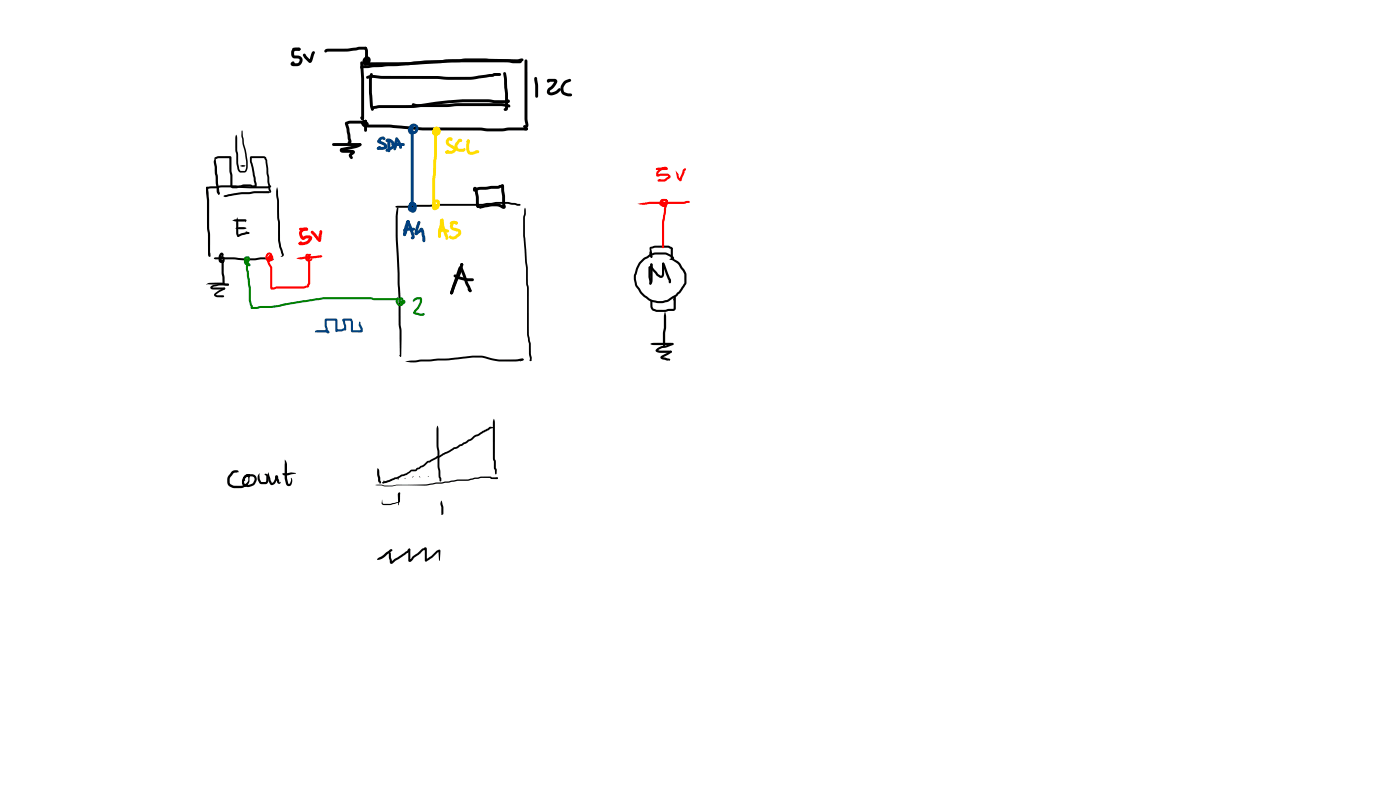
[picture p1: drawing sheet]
<svg xmlns="http://www.w3.org/2000/svg" width="337mm" height="190mm" viewBox="0 0 337 190" stroke-linecap="round" stroke-linejoin="round" font-family="sans-serif">
<g fill="#000">
<path d="M49.6 45.1l.8-.3 3-.3 6.8 .3h4.1l.7-.3 .2 .3-.1 .2-.8 .2-10.9-.2-3.6 .4-.3-.2zM49.6 45.1l.2 .1-.2 .1zM49.6 44.9h.4v.2v2l-.4-1.6zM49.6 44.9h.4v.2l.3 3v6.8l.2 1.4v5l-.2 .1 .2-.7 .1 .7a.33 .33 0 0 1-.5 .2 .33 .33 0 0 1-.1-.5zM55.9 52.9l1.1-.2a3.1 3.1 0 0 1 2.3 .2l-.3 .5-.1-.4 .1 .2h-2.4zM56.6 54.8l1.7-.2 1 .2-.6 .3h-1zM57 52.2l.3 1v3a.42 .42 0 0 1 0 .7l-.3-.1a7.8 7.8 0 0 1 0-4.6zM57.2 56.5l1.9-.7 .6-.1-.1 .1 .4 .2-.3 .2-1.9 .5a.46 .46 0 0 1-.8 0zM59.1 55.6l.8 .2v.3l-.1 .1zM66.6 45l.2 .7 .3 2.6 .2 9.4 .3 1.5 .6 2-.2 .4a.21 .21 0 0 1-.2 .1 .21 .21 0 0 1-.2-.2l.2-.2-.7-1.9-.3-1.7v-4.2l-.2-1.1v-4.1l-.2-1.5zM49.5 68.4l.3-.3a2.83 2.83 0 0 1 2.1-.2h1.4l1 .2a.43 .43 0 0 1 .5 0 .43 .43 0 0 1 .2 .4zM51.6 61.9l4.6-.1 2.3 .3h2.7l1.4-.3h2l1 .3v.1a.19 .19 0 0 1 .2 .2 .19 .19 0 0 1-.2 .1l-1.1-.2-5 .2-5.7-.2a3.3 3.3 0 0 1-2.4-.2z"/>
<path d="M51.4 62.1l.2-.2 .3 .2-.3 .1zM53 60.8a.47 .47 0 0 1 .7 .1 .47 .47 0 0 1-.2 .7h-.2l-.1-.4h.2l-.3 .5v.8l.1 .2 .3-.1v-.5h-.3l.1-.1v.4l.5 .5 .2 5.4a.21 .21 0 0 1-.2 .2 .21 .21 0 0 1-.2-.3l-.1 .1-.2-2.7v-2.7l.1 .1-.6-.5a.64 .64 0 0 1 .4-.9 .64 .64 0 0 1 .8 .6v.4a.73 .73 0 0 1-.8 .6 .73 .73 0 0 1-.7-.7l.1-1zM51.6 70.6l1-.8 1.2-.7h.3l-.1 .4-2.1 1.3 1.7 .1 .3 .3-.1 .1-1.5 .1a.59 .59 0 0 1-.7-.2 .59 .59 0 0 1 0-.6zM50.7 68.8l.6-.3 1.5-.3 2-.1 .3 .3-.3 .2a6.1 6.1 0 0 0-3 .2l-.8 .3h2.9l.2 .2-.2 .3-2.6-.1a.5 .5 0 0 1-.6-.1 .5 .5 0 0 1 0-.6z"/>
</g>
<g fill="#f00">
<path d="M64.2 60.8l.7-.1 .5 .4a1.53 1.53 0 0 1-.4 1.6 .45 .45 0 0 1-.6 0 .45 .45 0 0 1 0-.7l.4-.3 .4 .1-.4 .6-.1-.1 .3-.3v-.7l-.4-.1a.84 .84 0 0 0-.1 1.1l.7-.1v-.5h-.2a1.83 1.83 0 0 0 .3 2.2l.2 .6v4.7l-.2-.1 1.2-.3h6.5l.8-.2 .3-.6v-4.9l-.3-.9 .1-.7h.3l.4 1.6v4.9l-.2 .5a.64 .64 0 0 1-.8 .6l-.6 .2h-6.4l-.8 .3-.7-.1-.1-.3-.1-5a1.87 1.87 0 0 1 .1-3l.6 .3 .1 .7a.69 .69 0 0 1-.9 .6h-.4a1.16 1.16 0 0 1-.2-2z"/>
<path d="M73.9 61.5l.4 .2-.3 .5z"/>
<path d="M71.3 62l2.6-.4 3-.3 .6 .3-.4 .3-4.8 .4z"/>
<path d="M77 61.5l.3-.1 .2 .2-.2 .2z"/>
<path d="M74.3 61.1l.3-.1 .2 .1-.2 .4a.45 .45 0 0 1-.5 .7v-.7z"/>
<path d="M73.6 61.1a.65 .65 0 0 1 1 .5v.4l-.3 .2-.2-.2v-.5l-.2-.1v.8l.8 .1 .3-.4a.63 .63 0 0 1-.4 .9l-.8-.1-.3-.2-.1-1z"/>
<path d="M72 54.8l1.7-.1 .4 .4-.4 .3h-1.5l-.3-.3z"/>
<path d="M72.3 55.2l.6-.4a1.02 1.02 0 0 1 1.2 .3l-.1 .2-1.1 .3-.3 .5 .4 .9h-.2l.6-.4h.8a.66 .66 0 0 1 .7 .2 .66 .66 0 0 1 0 .8 2.54 2.54 0 0 1-2.9 1.3l-.2-.4 .1-.2 1.6-.3 .9-.9v.2h-.8a.83 .83 0 0 1-1 .3 .83 .83 0 0 1-.5-.8l-.2-.9z"/>
<path d="M71.9 58.2l.4-.2 .4 .3-.6 .6-.3-.4z"/>
<path d="M74.8 55.5h.5l1.9 2.3a.49 .49 0 0 1-.5 .3 .49 .49 0 0 1-.5-.4l-1.4-1.7z"/>
<path d="M76.9 55.4l.2-.1a.93 .93 0 0 1 .2 1.4l-.1 1.2-.4 .2-.2-.1v-1.4z"/>
<circle cx="72.1" cy="58.5" r=".35"/>
</g>
<g fill="#000">
<path d="M95.2 49.5l3.4-.1 1.4-.2h3.3l2.1-.2h10.6l3.3-.5h2.8l2.8 .5 .2 .2-.2 .2h-.5l-2.3-.4h-2.9l-3.2 .4h-10.6l-2 .3h-3.4l-1.4 .2h-3.3l-.2-.2zM95.1 49.7l.1-.2 .2 .2-.2 .1zM95.6 49.9l.1 .1-.1 .4-.2-.4zM95.4 50l.2-.1 .1 .2-.1 7.6 .7 14.2v6l.2 1.5v6.2l-.2 .1-.2-.1-.1-6.2-.2-1.5v-6l-.7-15.4v-4.5zM113.9 45a.8 .8 0 0 1 .8 .2 .8 .8 0 0 1 .2 .8l.2 1.4v1.9h-.1l.3 .3-.4 .3-.3-.2-.2-.5v-1.9l-.4-1.8 .4-.1-.1 .6-.2 .1a.68 .68 0 0 1-.2-1.1zM114.2 45.3l1-.4 4.5-.3 1.1-.3 .3 .3-.3 .5-1 .2-4.3 .3-1 .2-.2-.1zM114.6 49a.46 .46 0 0 1 .7 .4 .46 .46 0 0 1-.6 .4zM115.2 49.6l1.3-.5 1.7-.2h1.7l1.2 .6-.2 .2-.2-.5-.2-4.8a.44 .44 0 0 1 .5 0 .44 .44 0 0 1 .2 .5l.2 4.1a.68 .68 0 0 1 .2 .8 .68 .68 0 0 1-.8 .3l-1-.5h-1.6l-2.7 .5-.3-.1zM126.2 49.9a4 4 0 0 1 0 2.6v4.2l.7 7.6v3.9l.2 1v11.2l.5 2.2v2.3l.2 1.1-.2 .8-.4-1.5v-2.7l-.5-2.2v-11.2l-.2-1v-3.8l-.7-7.9v-4.2zM110.4 64a.6 .6 0 0 1 .9 .5l2.1 5.4-.4 .3-.2-.1-.8-1.7-1.5-3.9h.4l-1.8 5.3a.71 .71 0 0 1-.8 .8l-.1-.2 .6-1.9zM108.3 70.1h.5v.5h-.5zM109.1 66l.4-.1 2.6 .9 1.5 .1 .3 .3-.3 .4-2.1-.2a4.4 4.4 0 0 1-2.5-1.1z"/>
<path d="M110.8 63.3h.4l.2 .3-.1 .2-.5 .1-.1-.3zM110.8 63.3h.5l.1 .3-.6 2-2 5-.3 .1-.3-.3 .1-.4 1.8-4.4zM112.5 69.3h.5l.4 .6-.1 .2-.3 .1-.3-.1-.3-.6zM96 85.3l.4 .3-.1 .1zM97.5 86.8l3.7-.4 6.6-.3 3.7-.4a12.3 12.3 0 0 1 7.1 .4l.5 .1a20.4 20.4 0 0 0 6.3-.1l.4 .1v.3h-.3l.1 .1a20.5 20.5 0 0 1-5.6 .2l-1.5-.2a11.5 11.5 0 0 0-6.8-.5l-3.9 .5-6.2 .2a9.7 9.7 0 0 1-4.2 0zM125 86.7l.6-.5 .3 .2-.8 .4zM127.2 86.4l.6 .2-.2 .2z"/>
<circle cx="114.9" cy="49.6" r=".35"/>
<circle cx="111" cy="63.6" r=".36"/>
</g>
<g fill="#008000">
<path d="M58.8 61.8l.2-.1a.74 .74 0 0 1 1 .1 .74 .74 0 0 1-.1 1 .54 .54 0 0 1-.6 .5 .54 .54 0 0 1-.4-.7 .54 .54 0 0 1 .7-.3l.3 .2v.3l-.2-.2-.4 .3 .3-.8h-.4v.9l.7 .5-.3 .3v.9l.7 4.5v3l.5 1.4a.39 .39 0 0 1 0 .4 .39 .39 0 0 1-.4 .2l-.6-1.9v-3.1l-.7-4.4 .1-1.2 .6-.4a.41 .41 0 0 1 .4 .6 .41 .41 0 0 1-.7 .1l-.8-.7-.1-.9z"/>
<path d="M60.4 73.8l1.4-.1 .7-.2h2.9l12.4-2.1h11.3l.9 .2h5.6l.2 .3-.2 .2h-5.6l-.9-.2h-11.3l-12.4 2.1h-2.8l-1.2 .2a.85 .85 0 0 1-1.1-.2z"/>
<path d="M95.4 71.6l.2-.1 .2 .2-.2 .3 .1-.1-.1 .5 .3 .6h.6l-.1-1.1-.1 .3 .3 .3h.4a.27 .27 0 0 1 .2-.5 .27 .27 0 0 1 .3 .4l-.1 .4-.5 .3-.5-.1-.4-.4a.69 .69 0 0 1 0-.9 .56 .56 0 0 1 .7-.2 .56 .56 0 0 1 .3 .7l-.1 1.1-1 .2a1.28 1.28 0 0 1-.5-1.9z"/>
<path d="M99.5 71.8a1.42 1.42 0 0 1 1.9-.1 5.1 5.1 0 0 1-1.8 3.7 .79 .79 0 0 1 .4-1.2 3.3 3.3 0 0 0 .9-2.3h.1a1.5 1.5 0 0 0-1.4 .5l-.3 .2-.1-.2z"/>
<path d="M99.4 75l1.7 .3h.6a.34 .34 0 0 1 .2 .4 .34 .34 0 0 1-.4 .2l-1.4-.3a.62 .62 0 0 1-.7-.6z"/>
<path d="M101.7 75.3h.2l.1 .3-.2 .1z"/>
<path d="M101.7 75.3l.3 .1-.2 .3z"/>
<circle cx="95.6" cy="71.8" r=".26"/>
</g>
<g fill="#000">
<path d="M156.3 60.1l.3-.1v1.2l.2 .5h-.2h.2l-.2 .3-.2-.2 .2-.1h-.3a1.26 1.26 0 0 1 0-1.6zM161.3 59.5h.4v.2l.1 2.5-.3 .2-.3-.2zM156 64.1a.63 .63 0 0 1 .9 .1l1.3 1.6 .8 .4 .1-.3v-2.6l.3-.2 .2 .1v2.5a.8 .8 0 0 1-.2 .9 .8 .8 0 0 1-1-.1l-.6-.4-1.5-1.7 .1-.1v2.2l.2 .8a.84 .84 0 0 1-.2 1.1l-.3-.3-.2-1.5zM156.3 72.2h.3l.2 .2v1.2l.4 .6 .7 .2h2l.8-.2h1.2v-2.7l.1 .1v-.3h.3l.1 3-.5 .4h-1.1a5.4 5.4 0 0 1-3 .2l-.6-.2a1.02 1.02 0 0 1-.9-1v-1.2h.2l-.2 .1zM156.4 63.4l.2-.1a1.58 1.58 0 0 1 .2 1.7l-.4 1.5zM156.2 59.4l1.3-.4h3.1l.8 .3a.4 .4 0 0 1 .1 .7l-.9-.5h-3.1l-1 .2 .1-.1 .2 2.1-.2 .3-.2-.3zM156.4 63.4h.4l.1 .2v4a.67 .67 0 0 1-.7 .7zM159.3 63.1l.3 .1-.1 .4-.3-.1zM159.2 63.2l.3-.1 .2 .2 1.6 3.8v.7l-.3 .3-.3-.3v-.5l-1.5-4zM159.9 74.9a13.5 13.5 0 0 1 0 5v3l-.3 .2-.2-.2v-2.9l.2-1.3v-2.9zM153.9 62.8l.9-.9 1.4-.8 1.1-.4 1.2-.1a3.7 3.7 0 0 1 3.5 1.2v.5l-.7-.5-1.3-.6-2.5-.1-1.2 .5-.8 .5a4.2 4.2 0 0 0-2.2 3l-.4 1.1v.9l.3 1.4 .7 .9a4.4 4.4 0 0 0 1.8 2l1.2 .7 2.3 .2 1.2-.3 2-1.2 .8-.8 1.3-2v-2.1l-1-1.5a3.1 3.1 0 0 0-1.7-1.8l-.8-.2v-.2l.6-.1 .7 .3a4.1 4.1 0 0 1 2 2.1l.7 1.4v2.2l-1.4 2.2-.9 .9-2 1.3-1.5 .3-2.4-.2-1.5-.9a4.7 4.7 0 0 1-1.9-2.1l-.7-1.1-.3-2.3 .5-1.9zM162.1 71.3l.3 .2-.6 .7z"/>
<path d="M156.4 82.6l.7-.2h4h.6l.2 .2-.3 .3h-4.5zM159.4 82.6h.3l.1 .5h-.3l-.2-.4zM158.9 85.6l2.3-1.3h.2v.4l-2.2 1.3v-.2l1.7 .4 .2 .2-.2 .3-.1-.3 .1 .2-.8-.1a1.38 1.38 0 0 1-1.4-.7zM157.7 84l1.3-.8 1.1-.2 1.5-.6 .3 .2-.2 .3-1.3 .5-1.3 .2-1 .7v-.2l.5 .1h2.7l.2 .3-.2 .3-3-.1-.6-.3z"/>
<circle cx="161.6" cy="82.6" r=".26"/>
</g>
<g fill="#f00">
<path d="M153.3 49l2.9-.5h8.1l.8-.2h.5l.2 .2-.2 .3-1.3 .2h-8.2l-1.3 .2z"/>
<path d="M158.9 48l.5-.2 1 .2 .2 .6-.4 .7a.5 .5 0 0 1-.4 .4 .5 .5 0 0 1-.5-.2 .61 .61 0 0 1-.4-.5 .61 .61 0 0 1 .4-.6l.4 .8 .4-.6-.1-.3h-.7l-.1 .1-.2 .5 .7 .3 .3-.3 .1-.5h-.7l.1 .4 .6 .2-.6 .1a.72 .72 0 0 1-.5-.9 .72 .72 0 0 1 1.1-.3l.5 .5-.1 .7-.4 .4a1.01 1.01 0 0 1-1.4-.1 1.01 1.01 0 0 1 .2-1.4z"/>
<path d="M157.7 40.5l.3 .1v.2l-.3-.1z"/>
<path d="M157.7 40.6l.2-.2 .1 .3-.2 .1z"/>
<path d="M157.8 40.4l2.4-.1-.3 .3a2.44 2.44 0 0 0-1.6 1v.5l-.2-.2 .6-.2h1.5a.73 .73 0 0 1 1 .6 .73 .73 0 0 1-.7 .8l-.7 .5h-1.5a.31 .31 0 0 1-.1-.5 .31 .31 0 0 1 .5 .1l-.2 .2-.2-.3h1.4l1-.7v.1l-.3-.3-1.9 .1a.46 .46 0 0 1-.5 .2 .46 .46 0 0 1-.3-.4 2.27 2.27 0 0 1 2.3-2 .39 .39 0 0 1 .5 .3 .39 .39 0 0 1-.4 .4h-2.2l-.2-.1z"/>
<path d="M162.4 41l.6 .7 .2 .8 .5 .6-.4 .1 .8-2.3 .4-.4h.3l-.8 2.3a.56 .56 0 0 1-.6 .7l-.6-.8z"/>
<path d="M164.6 40.5l.3 .1-.2 .4z"/>
<path d="M160.1 48.7l.3-.2-.5 3.3a15.5 15.5 0 0 0-.3 5.1l.1 2.5-.3 .2-.3-.2v-2.5a15.3 15.3 0 0 1 .4-5.6l.2-1.5z"/>
<path d="M159.3 59.2l.2 .1v.3h-.3z"/>
<path d="M159.1 59.2l.4 .1v.3h-.2z"/>
</g>
<path d="M51.6 37.8l.9-.3h2.8l.3 .2 .3 5.4a2.35 2.35 0 0 1-.3 1.9 2.35 2.35 0 0 1-.2-1.9l-.1-1.2a9.2 9.2 0 0 1-.2-3.9h.2h-2.8l-.7 .1-.1 .4zM51.6 38.3l.3-.1 .3 1.8 .2 4 .4 2.5-.2 .3-.4-.4-.1-.4-.7-7zM56.8 32.4a3.1 3.1 0 0 1 .2 2.1l.3 4.8 .2 1.3 .3 .5h1l.4-1-.3-3-.9-4.3 .2-1.5 .5 3.3 .6 2.5a7.1 7.1 0 0 1 0 3.8l-.4 .5-.8 .1a.98 .98 0 0 1-1.1-1.2l-.2-1-.1-2.5a12.4 12.4 0 0 1 .1-4.4zM57.7 39.9l.6-.3 .7 .2-.2 .2-.5 .1zM63.7 37.8h.3l.2 .7 .6 5.3 .3 1.9a.33 .33 0 0 1 .1 .4 .33 .33 0 0 1-.3 .2l-.4-.9zM52.4 44.7l.4 1.8-.2 .3-.2-.3zM53.8 47l1.1-.3 3.2-.5h1.8l1.3-.3h3.4l.3 .3-.3 .2h-3.4l-1.3 .2-1.9 .1-3.6 .6a.39 .39 0 0 1-.6-.3zM53.8 47l.2 .1-.2 .1zM60.2 37.6l3.3-.1 .5 .5-.2 .2-.3-.2h-3.1l.1-.1v.9l.9 3.9 .3 2.1-.2 .2h-.8l-.6-.2h-1.5l-1.6 .4h-.8a.57 .57 0 0 1-.7-.6l1.3 .2 1.9-.5h1.5l.5 .2h.6l-.1 .1-.7-4.2-.4-1.5z" fill="#000"/>
<g fill="#004080">
<path d="M78.1 76.6h2.8l.2 .4v2.5l-.3-.2 .4-.2h1a.71 .71 0 0 1 1 0l-.1 .2-.8 .3-1.2 .1a.29 .29 0 0 1-.3 .1 .29 .29 0 0 1-.2-.3v-2.6l.1 .1h-2.3l.1-.1v1.4l.3 1a.47 .47 0 0 1 .4 .3 .47 .47 0 0 1-.2 .5l-.7-.2-2.6-.1 .1-.3 .3-.2h2.2l.6 .3-.2 .3-.4-.4-.2-1.1z"/>
<path d="M82.3 76.7l.4-.2 1.8 .1v.4h-.1h-1.7v-.1l.5 1.3a1.05 1.05 0 0 1-.2 1.2l-.3-.3v-.8l-.4-1.3z"/>
<path d="M84.2 76.6a.87 .87 0 0 1 .7 1.1v1.8l-.2-.2h2.1l-.1 .2v-.5l-.5-.9 .3-.9 .7 1.7-.1 .8h-2.6z"/>
</g>
<g fill="#000">
<path d="M70.3 11.6l1.6-.1 .3 .3-.3 .4h-1.3l-.4-.4zM71.6 11.6l.5-.1-.2 .3 .2-.3v.6h-.4l.2-.3-.2 .3zM70.3 11.9l.6-.4 1.2 .1v.5l-1.1 .1-.3 .3 .1 .8 .9 .1a1.28 1.28 0 0 1 1.1 1.4 1.28 1.28 0 0 1-1.4 1.1h-.9a.58 .58 0 0 1-.6-.7 .58 .58 0 0 1 .8-.4l.1 .3-.3 .4v-.3h.9a.75 .75 0 0 0 .6-1l-.9-.2a1.28 1.28 0 0 1-1.1-.8 1.28 1.28 0 0 1 .3-1.3zM72.9 13l.4-.1 1.4 1.6h-.4l.5-1.5a.62 .62 0 0 1 .8-.6l.1 .2-.8 2.4a.47 .47 0 0 1-.8-.1l-.9-.9a.84 .84 0 0 1-.3-1zM78 12l.5-.2 .8-.1a26 26 0 0 0 6.2-.3l.8-.2h1.6l.3 .4-.3 .3h-1.5l-1.5 .3a19.8 19.8 0 0 1-5.6 .2h-.6l-.4 .2-.4-.3zM86.7 15.8l2.9-.3 18.9-1.2h13.6l1.2 .2 1.9-.1 .3 .3-.2 .4-.4 .1-3-.2h-13.4l-21.4 1.4 .2-.3-.1 .4-.3 .1-.3-.3zM86.7 14.8l.2-.1 .4 .4 .2 3.7v9.6l-.1 .3-.2 .1-.4-.3zM87.4 15.1l10.8-.1 4.3-.5a15 15 0 0 0 4.6-.2l5.4-.3 11.9 .3 1.1-.3 .4 .4a1.78 1.78 0 0 1-1.5 .6l-12.4-.3-1.5 .2-3.5 .1a15.2 15.2 0 0 1-4.8 .2l-4 .5h-10.6l-.2-.1zM87.6 11.3a.72 .72 0 0 1 .9 .9l.1 2.8h-.4l.2-.7-.4 .1-.2 .4 .4 .6a.56 .56 0 0 1-.5 .3 .56 .56 0 0 1-.5-.5 1.08 1.08 0 0 1 .4-1.4 1.08 1.08 0 0 1 1.5 .4 1.03 1.03 0 0 1-.9 1.3l-.4-.8zM88.1 18.4l.7-.3 .8-.1 2.1 .2 13.5 .1 2.6 .2h5.3l5.3-.7 .4-.3h1.3l.4 .4-.4 .3h-1.2l-.5 .3-5.3 .7h-5.3l-2.6-.2-13.5-.1-2.1-.2-1.3 .2-.2-.1zM89.1 17.6h.4l.1 .4a13.9 13.9 0 0 0-.1 5l.2 2.7a.56 .56 0 0 1-.2 .9l-.2-.1-.3-.8-.3-3.5a9.7 9.7 0 0 1 .4-4.6zM121.1 17.4h.4a10.3 10.3 0 0 1 .5 3.8l.1 1.2v3.7l-.2 .4a.44 .44 0 0 1-.6 .1 .44 .44 0 0 1-.1-.5l.3-.2-.1 .2v-3.6z"/>
<path d="M126.2 14.4l.2-.1 .4 .3v14l.2 .9a.75 .75 0 0 1-.2 1.1 .75 .75 0 0 1-1.1-.2l.1-.3h.6l-.3-1.5zM128.5 18.6h.5l.3 1.7 .1 2.8-.4 .4-.3-.4zM131.6 19.1l.3-.2h1.4a.65 .65 0 0 1 .6 1.1l-.8 1.1-.8 .6-.1 .4 .4 .1 .8-.2 1.1-.8 .4 .3a2.83 2.83 0 0 1-2.6 1.4 .97 .97 0 0 1-.9-.8 .97 .97 0 0 1 .6-1l.5-.4 .8-1.1h-1.3l.2-.2-.1 .4-.3 .1-.3-.4zM135.6 19.5l1.2-.5h.4v.5l-.8 .4a1.58 1.58 0 0 0-.8 2.2l1.8 .5v.4a2.6 2.6 0 0 1-2.2-.4 2.22 2.22 0 0 1 .4-3.1zM79.9 34.5l6.6-.1 .4 .3-.3 .4h-6.4l-.4-.4zM81.9 35.6l3.5-.7 .9-.4-.1 .2 .4-.3 .2 .1a.83 .83 0 0 1-.9 1l-3.7 .7 .2-.1-.1-.1 2.7 .1a.5 .5 0 0 1 .3 .4 .5 .5 0 0 1-.2 .5l-.6 .4 .3 .5-.1 .2a.74 .74 0 0 1-.8-.4 .74 .74 0 0 1 .2-.9l.6-.4-.1 .3a5 5 0 0 1-2.7-.1l-.2-.5zM86.7 28l.2-.1 .3 .2 .3 .4-.1 .2-.3 .1-.3-.1-.2-.4zM83 29.3l1.1-.3h3.4a.86 .86 0 0 1 1.1 .6 .86 .86 0 0 1-.6 1.1 .86 .86 0 0 1-1.1-.7 .69 .69 0 0 1 .2-1 .69 .69 0 0 1 1 .2l-.1-.1 .2 .4-.1 .2-.3 .1-.4-.3 .6 .4-.3-.2h-3.6l-.7 .2 .2-.2 .4 1.2 .3 2.2a.92 .92 0 0 1-.4 1.5l-.3-.3 .3-.4-.1 .1-.2-.7-.3-2.3-.4-1.3zM87.6 28.9h.5l.1 .2v2.2l-.3 .4-.4-.4zM87.6 28.9h.5l.1 .2v.5l-.3 .2-.4-.3zM88.1 30l5.6-.1 3.4 .4a60.1 60.1 0 0 0 9.4 .3h9.1l1.7 .3 9.3-.3 .3 .4-.3 .3h-4.2l-1.7 .3h-3.6l-1.5-.3h-9.1a99 99 0 0 1-12.8-.7h-5.4l-.3-.3zM89.3 25.7l1.7-.4h2.7a40.2 40.2 0 0 0 11.1-.9 77.2 77.2 0 0 1 12.6-.5l1.5 .2h3.1l-.1 .2 .1 .3-.5-.2a.51 .51 0 0 1 .2-.5 .51 .51 0 0 1 .7 .1 .47 .47 0 0 1 .1 .5 .47 .47 0 0 1-.6 .3h-3a17.2 17.2 0 0 0-5.1-.2 52.5 52.5 0 0 0-11.3 .9 31.5 31.5 0 0 1-8.8 .5h-2.5l-1.4 .2 .1-.2-.1 .5a.46 .46 0 0 1-.6-.2 .46 .46 0 0 1 .1-.6z"/>
<path d="M99.1 24.9l8.3 .1 2.5-.2h10.7l1.7 .2a.46 .46 0 0 1 .3 .7l-.3 .1-1.8-.3h-10.6l-2.5 .2h-5.1a6.7 6.7 0 0 1-3.1-.2l-.2-.4zM126 30.7l.6-.1 .3 .4-.1 .2-.6 .1-.2-.1zM55.7 113.3l.6-.3h.8a.24 .24 0 0 1 .3 .2 .24 .24 0 0 1-.3 .3l-.9 .2-.8 1-.2 1.1 .2 .5 .9 .4 2.1-.1 .7-.4 .6-.7-.1-1.2 .1 .1-.5 .2-.2 .3-.3 .5v.7l.7 .3 .5 .1 .9-.4 .4-1.1-.4-.5h-1.2l-.8 .5 .2 .4a.37 .37 0 0 1-.4-.1 .37 .37 0 0 1-.1-.4l.8-.9 1.3-.1a1.18 1.18 0 0 1 1 1.8l-.4 .6-.4 .4a1.96 1.96 0 0 1-2.3-.1 1.27 1.27 0 0 1-.1-1.7l.2-.4a.88 .88 0 0 1 1.5-.2l-.1 .4a2.18 2.18 0 0 1-2.3 2.6h-1a1.83 1.83 0 0 1-1.8-.7 1.83 1.83 0 0 1-.1-2zM62.4 113.7a2.59 2.59 0 0 0 .4 2.1h1l.2-.2v-1.2l-.4-.5a.6 .6 0 0 1 .6 0 .6 .6 0 0 1 .3 .5l-.1 1.6-.4 .3h-.6a1.41 1.41 0 0 1-1.4-.6 1.41 1.41 0 0 1 0-1.5zM64.5 113.5l.8 2.5 .5-.2 .3-1a.45 .45 0 0 1 .4-.6 .45 .45 0 0 1 .4 .7l.3 1 .2-.1a.4 .4 0 0 1-.4 .5 .4 .4 0 0 1-.4-.5l-.3-1.2 .2 .1 .1-.2v.8l-.5 .9a.71 .71 0 0 1-1.2 0l-.6-1.8zM67.9 113.7h.3l-.1 .1 .2-.2 1.8-.1 1 .2-2.7 .5-.5-.2zM68.5 110.4a2.84 2.84 0 0 1 .5 2.5v1.9l.3 1.2 .1 .3 .3-.2 .3-1.3 .3 .6-.2 .9a.71 .71 0 0 1-.8 .5 .71 .71 0 0 1-.6-.6l-.3-1.4zM90.2 116.5a3.8 3.8 0 0 1 2.4 .1h1.7l1-.2h7.1l2.4-.5 3.1-.3 2-.4h2.6l3.2-.7h2.2l.3 .3 1.3-.1 .2 .2-.2 .2h-1.4l-.3-.3h-2.2l-3.1 .7h-2.5l-2.1 .4-3.1 .3-2.4 .5-7.1-.1-1.1 .2-1.7 .1zM90.7 112.5l.2 .1 .2 .4 .3 2.5a.35 .35 0 0 1 .2 .4 .35 .35 0 0 1-.3 .3v-.3l-.3-.1-.1-.3-.2-1.5zM91.8 115.8l3.6-1.2 1.1-.6 1.1-.3 1.2-.8 1.1-.1 .3-.4 1.6-.8 .9-.8 .5-.1 1.7-1a.24 .24 0 0 1 .3-.1 .24 .24 0 0 1 .1 .3l-1.9 1.2h-.5a2.49 2.49 0 0 1-1.6 1.2l-1.2 .9h-1.2l-1.1 .9-1.2 .3-3 1.4-1.5 .4zM92.1 115.6h.4zM105 109.6l.6-.1 3.4-2 .7-.1 .7-.6 .5-.1 2.3-1.4 .8-.7 1-.4 2.7-1.6 .9 .1-.7 .3-2.7 1.6-1 .4-.7 .7-1.4 .8-1.5 .7-.7 .5-.7 .2-3.4 2-.6 .1z"/>
<path d="M105.2 102.3a4 4 0 0 1 .2 2.3l.2 7.5 .3 2.4 .2 .5v.5l-.2 .2-.2-.2-.3-.9-.2-2.5v-3.1a24.5 24.5 0 0 1-.3-6.1zM118.7 100.6l.3 .9v8.7l.2 .6v1.6l.2 .5v.9l-.2 .2-.5-1.5v-1.7l-.2-.6v-8.7zM119.4 114.8l.1-.1 .2 .2-.2 .1zM119.4 114.7l.3 .2-.2 .1zM90.8 134.2l1.1-.7 1.9-1.5h.5v.4l-2.2 1.7-1.4 .4zM91.9 120l.1 .9 .2 .1h1.6l2-.4 .2-.2-.1-1.9 .2 .1-.3 2.8-.2-2.6a.33 .33 0 0 1 .2-.4 .33 .33 0 0 1 .4 .1v1.9l-.4 .4-2 .5h-1.6l-.5-.3zM93.5 132.4l.5 .6 .2 2.1-.1-.1 .7-.7 3-1.9 .5-.5-.1 .2a.26 .26 0 0 1 .3-.2 .26 .26 0 0 1 .2 .3 .26 .26 0 0 1-.3 .2l-.3 .4-3.5 2.4a.51 .51 0 0 1-.8 .2 .51 .51 0 0 1-.1-.7l-.2-.8zM98.2 131.8h.4v.2v2.6l-.1-.1 .7-.9 1.2-.7 1.1-1.1 .5-.1-.1 .1a.39 .39 0 0 1 .5-.3 .39 .39 0 0 1 .2 .6v2.5l-.3-.1 3-2.3a.34 .34 0 0 1 .3-.1 .34 .34 0 0 1 .3 .3l-.3 2.3-.2-2.3 .3 .1-.5 .2-1.3 1.3-1.4 .9-.3-.1-.1-2.9 .3-.1-.2 .3-.5 .1-1 1.1-1.1 .7-.6 .7a.44 .44 0 0 1-.5 .3 .44 .44 0 0 1-.4-.4zM106.1 120.2l.2 .4a5.2 5.2 0 0 1 .2 3 .22 .22 0 0 1-.3 .1 .22 .22 0 0 1 0-.4l-.1 .1v-1.6l-.2-.8z"/>
<circle cx="87.1" cy="28.5" r=".35"/>
<circle cx="87.8" cy="29.5" r=".35"/>
</g>
<g fill="#000">
<path d="M93.7 115.3h.2z" fill-rule="evenodd"/>
<path d="M93.8 115.3h.5l-.5 .1z" fill-rule="evenodd"/>
<path d="M95.6 115.1h.2z" fill-rule="evenodd"/>
<path d="M95.8 114.8l-.1 .4z" fill-rule="evenodd"/>
<path d="M97.2 114.9h.2z" fill-rule="evenodd"/>
<path d="M97.3 114.8l.2 .1z" fill-rule="evenodd"/>
<path d="M99.1 114.6h.2z" fill-rule="evenodd"/>
<path d="M99.3 114.4l-.1 .3z" fill-rule="evenodd"/>
<path d="M100.7 114.4l.2 .2z" fill-rule="evenodd"/>
<path d="M100.8 114.5l.2 .2z" fill-rule="evenodd"/>
<path d="M102.8 114.4h.3z" fill-rule="evenodd"/>
<path d="M117.8 102.7v.3z" fill-rule="evenodd"/>
</g>
<g fill="#004080">
<path d="M98.8 30.3l.3-.1 .3 .4-.2 .8-.3 .2-.4-.4 .2-.6 .1 .2z"/>
<path d="M98.6 30a1.25 1.25 0 0 1 2 .6 1.25 1.25 0 0 1-1.2 1.6 .99 .99 0 0 1-1.4-.9 .99 .99 0 0 1 1.4-.9l-.1 .4-.6 .4 .2 .4a.7 .7 0 0 0 .8-.3 .7 .7 0 0 0 0-.8l-.4-.1-.3 .3 .4 1v17.4l-.3 .4-.4-.4v-17.5a.98 .98 0 0 1-.1-1.6z"/>
<path d="M98.5 48.7a.91 .91 0 0 1 1.5 .5 1.13 1.13 0 0 1 .1 1.3 1.13 1.13 0 0 1-1.2 .5l-.4-.2a1.32 1.32 0 0 1-.4-1.4 1.32 1.32 0 0 1 1.1-.9l.2 .2a.45 .45 0 0 1 0 .5 .45 .45 0 0 1-.6 .2l-.1-.4 .5 .2-.4 .4v.5l.5 .3 .1-.3v-.5l-.2-.4h-.2v.7l-.1-.1 .4-.1 .1-.4 .2 .1-.4 .2-.2-.1a.59 .59 0 0 1 .3-.7 .59 .59 0 0 1 .7 .1l.1 .2a1.02 1.02 0 0 1-.5 1.2 1.02 1.02 0 0 1-1.3-.3v-.9z"/>
<path d="M91.1 33.2a.92 .92 0 0 1 1.6 .1l-.4 .4-.3-.2-.3 .1-.4 .5v-.3l1.3 .6a.8 .8 0 0 1 .5 .7 .8 .8 0 0 1-.5 .7l-.6 .2-1.3-.1v-.5l1.8-.3-.1 .2-.2-.4-1.1-.4a.49 .49 0 0 1-.4-.4 .49 .49 0 0 1 .1-.5z"/>
<path d="M90.7 35.4l.6-.3 .3 .3-.1 .3-.6 .3-.3-.3z"/>
<path d="M93.2 33.5l.3-.1 .3 .4v2.4l-.3 .4-.4-.4z"/>
<path d="M92.8 33.5a1.49 1.49 0 0 1 2.2 1.2l-.1 .5-.3 .5-1.5 .7h-.3l-.1-.5 1.6-.9a1.19 1.19 0 0 0-1-1l-.3 .1-.2-.1z"/>
<path d="M95.1 33.3h.5l.1 .3-.5 2.2-.3 .3-.3-.1-.1-.3z"/>
<path d="M95.1 33.1l.3-.1 .3 .1 .8 1.6a.68 .68 0 0 1-.2 1.1l-.3-.1-.4-1.3-.5-.9z"/>
<path d="M94.2 34.5l2.8-.1 .3 .3-.3 .4h-2.6l-.3-.4z"/>
<path d="M97.9 53h.5l.1 .3-.1 .2-.4 .1-.2-.3z"/>
<path d="M98 53h.4l.1 .4-.8 2.8-.5 .5-.3-.3 .3-.4-.2 .1z"/>
<path d="M97.7 53.1l.2-.1 .4 .3-.7 3.1-.1-.3 .1 .3-.4 .3-.3-.2v-.3z"/>
<path d="M97.7 53.1l.4-.1 .4 .5 1.1 2.9a.65 .65 0 0 1 0 .8 .65 .65 0 0 1-.8 .2v-.5l.3-.1-.1 .1-.9-2.7-.4-.7z"/>
<path d="M96.9 55.1l.9-.4h.8a.91 .91 0 0 1 1.2 .4 .91 .91 0 0 1-1.2 .3l-1.4 .2-.2-.1z"/>
<path d="M100.5 53.1l.5 .1 .1 .2-.8 3a.58 .58 0 0 1-.6-.3 .58 .58 0 0 1 0-.6z"/>
<path d="M99.8 55.9l.9-.7a.62 .62 0 0 1 .8-.5 .62 .62 0 0 1 .4 .8l.4 2.4-.4 .3-.4-.3-.4-2.6h.4l-.4 .5-.9 .7-.4-.1z"/>
<circle cx="98.2" cy="53.3" r=".36"/>
<circle cx="98" cy="53.3" r=".35"/>
<circle cx="100" cy="56.1" r=".35"/>
</g>
<g fill="#fd0">
<path d="M104.4 30.6a1.03 1.03 0 0 1 1.5 .5 1.03 1.03 0 0 1-.8 1.4 1.03 1.03 0 0 1-1.2-1.1 .85 .85 0 0 1 1.4-.3 .85 .85 0 0 1-.1 1.4 .85 .85 0 0 1-1.3-.5 1.01 1.01 0 0 1 .2-1 1.01 1.01 0 0 1 1.1-.3v.5l-.5 .1-.1 .6 .1 .1-.1-.3 .6 .1 .1-.4-.3-.3-.2 .2-.3-.3a.43 .43 0 0 1 .4-.1 .43 .43 0 0 1 .3 .4l-.1 .2-.3 .1h.2a.56 .56 0 0 1-.9-.2 .56 .56 0 0 1 .3-.8z"/>
<path d="M104.6 31.1l.3-.2 .3 .4-.1 .5-.1 5.7-.4 5.7v5.9l.2 .6-.2-.1-.2 .1v-.7l.3-.1 .3 .2 .1 .6a.49 .49 0 0 1-.6 .5 .49 .49 0 0 1-.4-.6l-.2-.5v-5.9l.4-5.7 .1-5.9z"/>
<path d="M104.3 48.1a.93 .93 0 0 1 1.2 0 .93 .93 0 0 1 .2 1.2 1.04 1.04 0 0 1-.6 1 1.04 1.04 0 0 1-1.2-.2 1.04 1.04 0 0 1 .8-1.2l.3 .4-.4 .6-.1-.1 .4-.2 .1-1-.3 .1-.2 1.1h-.5v-.9z"/>
<path d="M105.9 52.7h.5l.1 .9-.5 3.1-.4 .4-.3-.4v-.7z"/>
<path d="M105.4 56.5h.4l-.2 .2 .2-.2 .1 .5h-.5l.2-.3-.2 .3z"/>
<path d="M105.5 54.8h.5l.1 .3-.1 1.6-.4 .4-.3-.4z"/>
<path d="M106.1 52.6h.4l.1 .3-.2 .4-.3 .2a.51 .51 0 0 1-.3-.4 .51 .51 0 0 1 .3-.5z"/>
<path d="M106 52.6l.3-.1 .3 .3 .2 1.6 1 2.6-.1 .4-.3 .2-.4-.3 .1-.3-1-2.5z"/>
<path d="M105.6 55.3a1.87 1.87 0 0 1 2-.1l.4 .3a.77 .77 0 0 1-1.2 .1l-.9 .3-.3-.1z"/>
<path d="M108.2 53.4a1.26 1.26 0 0 1 1.9 .2l-.4 .3-.8-.1-.5 .2-.3-.4z"/>
<path d="M108.6 53.3a.95 .95 0 0 1 1.5 .3 .6 .6 0 0 1-.9 .2l-.3 .6 .1 .3 .6 .1a1.07 1.07 0 0 1 1.2 .6 1.07 1.07 0 0 1-.3 1.3l-.4 .3a1.39 1.39 0 0 1-2.2-.1l.3-.3 .5 .2 .6-.1 .9-.7-.1-.4-.8-.2a1.06 1.06 0 0 1-1-1.6z"/>
<path d="M107.5 33.3a.68 .68 0 0 1 .8-.3 .68 .68 0 0 1 .5 .5l-.4 .4-.2-.1-.1-.4 .2 .3-.4 .2v.2l.2 .4 1 .6a.92 .92 0 0 1 .6 1.1 .92 .92 0 0 1-1 .7h-1.5l-.1-.6 1.4-.1 .5-.3-1.2-.8a1.16 1.16 0 0 1-.3-1.8z"/>
<path d="M107.1 36.3l.5-.3 .4 .4-.6 .5-.4-.3z"/>
<path d="M110.2 33.5a.45 .45 0 0 1 .7-.1 .45 .45 0 0 1-.1 .7l-.4-.2 .3 .1-.7 .9 .1 .6 .4 .3h.8l.3-.3a.51 .51 0 0 1 .2 .7 .51 .51 0 0 1-.6 .3h-.7a1.32 1.32 0 0 1-1.1-.8 1.32 1.32 0 0 1 .1-1.4z"/>
<path d="M112.2 33.8l.4-.3 .3 .4-.5 .5-.3-.4z"/>
<path d="M112.3 33.6h.5l.1 .2-.1 1.8 .2 .9h.7l1-.4 .4 .1 .1 .3-.3 .3-.3-.1-.6 .4-.7 .1a1.14 1.14 0 0 1-1.2-1.4v-1.1z"/>
<circle cx="104.9" cy="31.3" r=".35"/>
<circle cx="104.7" cy="49.3" r=".35"/>
<circle cx="112.6" cy="33.9" r=".35"/>
</g>
</svg>
